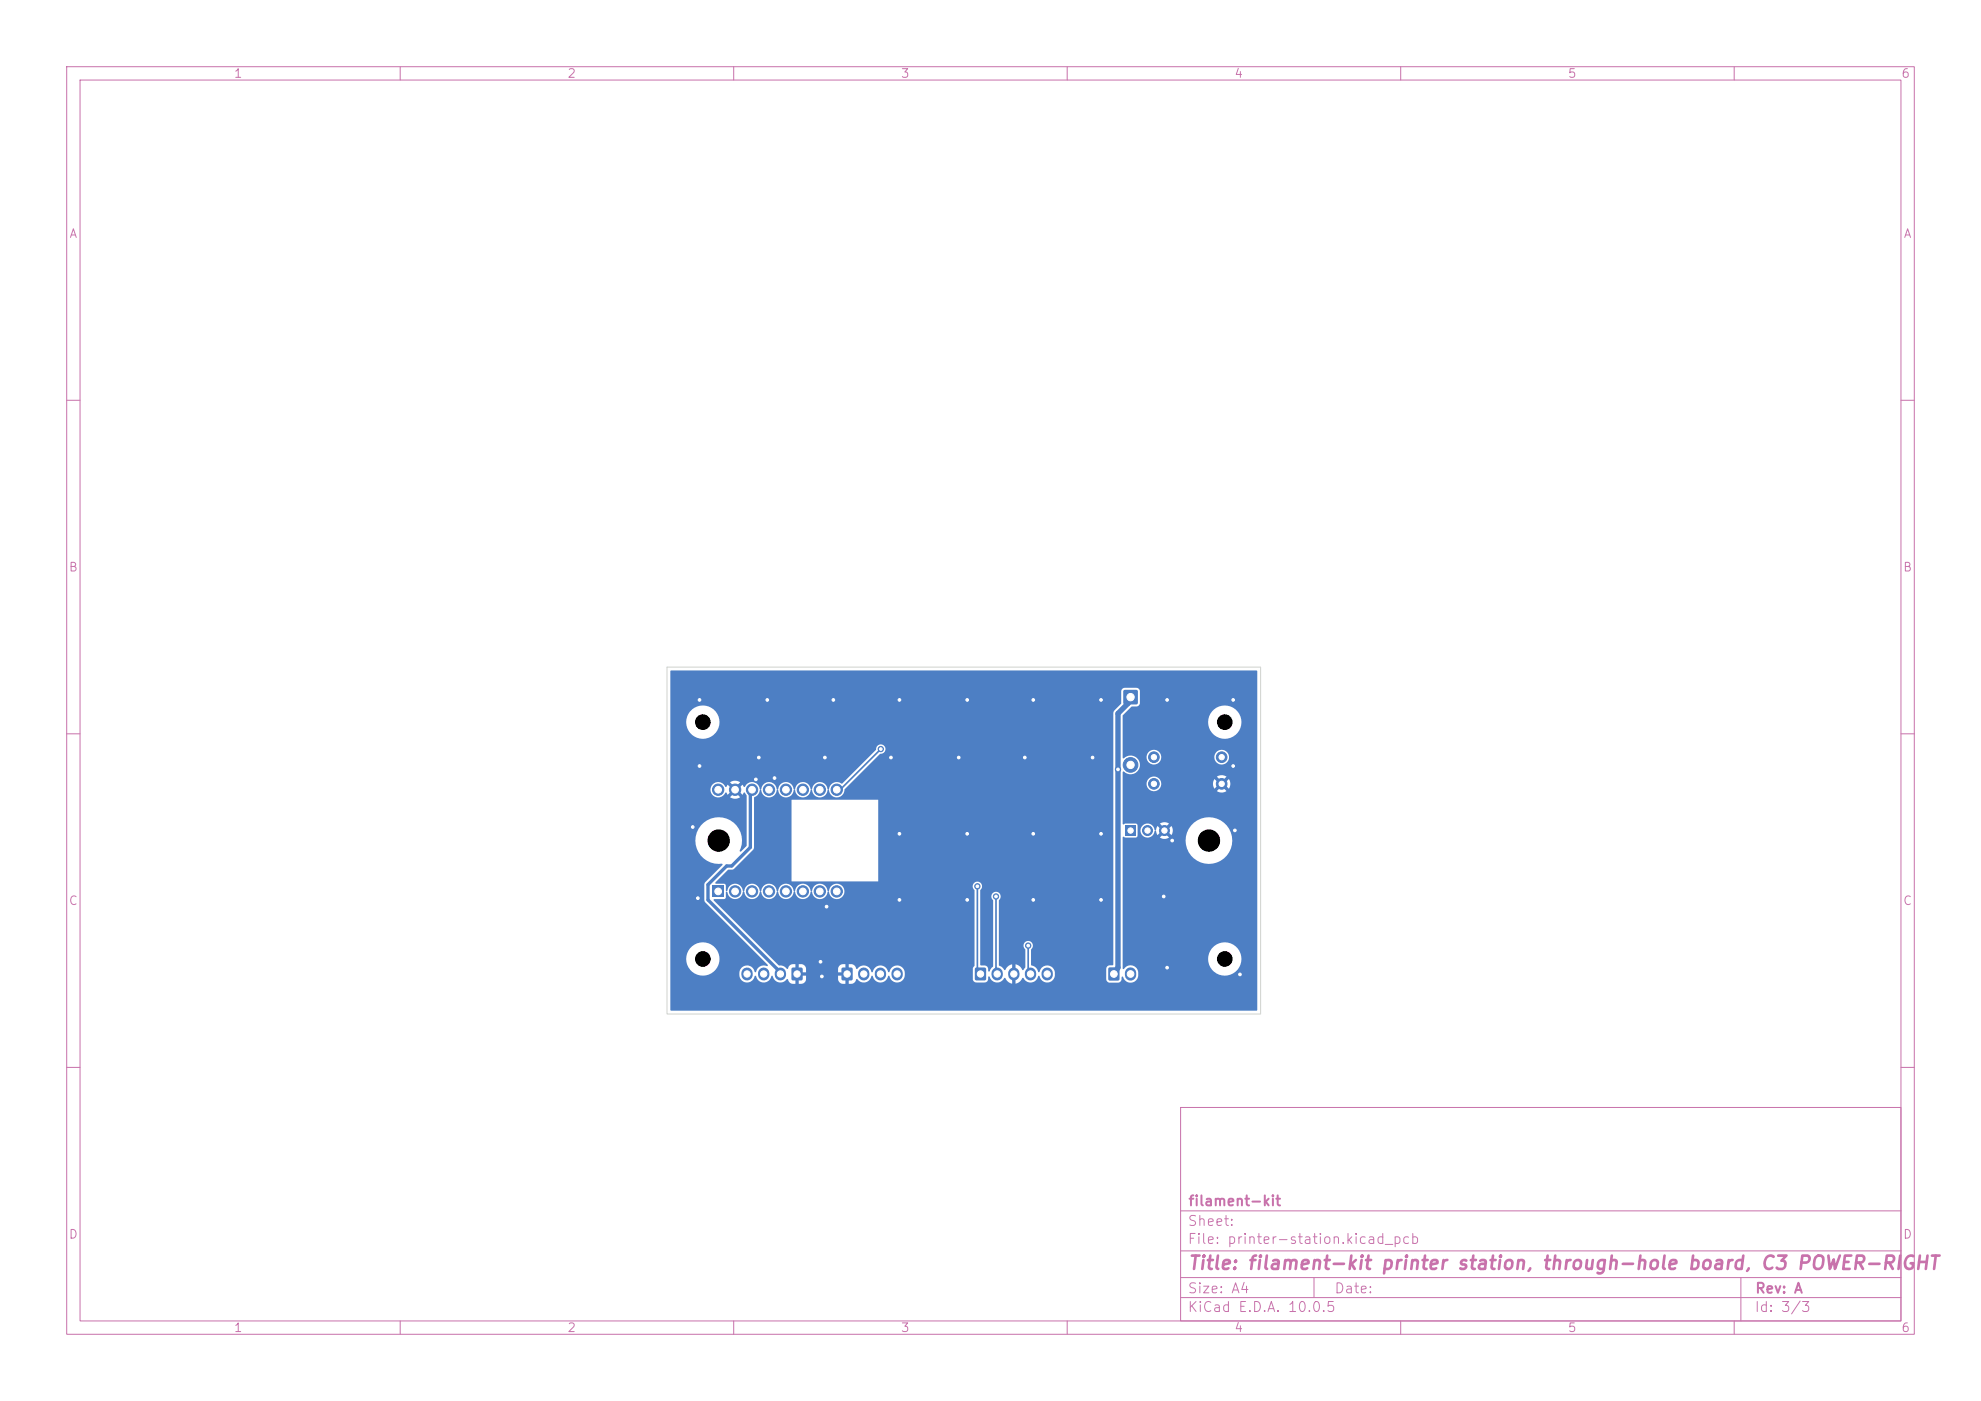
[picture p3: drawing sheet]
<svg xmlns="http://www.w3.org/2000/svg" width="297mm" height="210mm" viewBox="0 0 297 210" stroke-linecap="round" stroke-linejoin="round" font-family="sans-serif">
<defs><g id="words">
<text font-size="2" fill="#c872ab" x="178" y="190.8">Title: filament-kit printer station, through-hole board, C3 POWER-RIGHT</text>
<g font-size="1.5" fill="#c872ab">
<text x="178" y="184.1">Sheet:</text>
<text x="178" y="181.1">filament-kit</text>
<text x="178" y="186.8">File: printer-station.kicad_pcb</text>
<text x="178" y="197">KiCad E.D.A. 10.0.5</text>
<text x="178" y="194.2">Size: A4</text>
<text x="200" y="194.2">Date:</text>
<text x="263" y="197">Id: 3/3</text>
<text x="263" y="194.2">Rev: A</text>
</g>
<g font-size="1.3" fill="#c872ab">
<text x="35" y="12">1</text>
<text x="85" y="12">2</text>
<text x="135" y="12">3</text>
<text x="185" y="12">4</text>
<text x="235" y="12">5</text>
<text x="285" y="12">6</text>
<text x="10.3" y="36">A</text>
<text x="285.3" y="36">A</text>
<text x="10.2" y="86">B</text>
<text x="285.2" y="86">B</text>
<text x="10.2" y="136">C</text>
<text x="285.2" y="136">C</text>
<text x="10.2" y="186">D</text>
<text x="285.2" y="186">D</text>
<text x="35" y="200">1</text>
<text x="85" y="200">2</text>
<text x="135" y="200">3</text>
<text x="185" y="200">4</text>
<text x="235" y="200">5</text>
<text x="285" y="200">6</text>
</g>
</g></defs>
<g fill="none" stroke="#c872ab" stroke-width=".15">
<path d="M10 10h277v190h-277zM12 12h273v186h-273zM60 10v2M110 10v2M160 10v2M210 10v2M260 10v2M10 60h2M285 60h2M10 110h2M285 110h2M10 160h2"/>
<path d="M177 166h108v32h-108zM285 160h2M60 198v2M110 198v2M160 198v2M177 194.5h108M177 191.5h108M177 187.5h108M177 181.5h108M197 191.5v3M210 198v2M260 198v2"/>
<path d="M261 191.5v6.5"/>
</g>
<path d="M166.2 145.1h1.6v1.8h-1.6z" fill="#4d7fc4"/>
<path d="M169.5 145.9v.3" fill="none" stroke="#4d7fc4" stroke-width="1.7"/>
<path d="M126.2 145.1h1.6v1.8h-1.6z" fill="#4d7fc4"/>
<path d="M129.5 145.9v.2M132 145.9v.2M134.5 145.9v.2" fill="none" stroke="#4d7fc4" stroke-width="1.7"/>
<path d="M168.7 123.8h1.6v1.5h-1.6z" fill="#4d7fc4"/>
<g fill="#4d7fc4" stroke="#4d7fc4" stroke-width=".15">
<circle cx="172" cy="124.5" r=".75"/>
<circle cx="174.6" cy="124.5" r=".75"/>
</g>
<path d="M168.5 103.5h2v2h-2z" fill="#4d7fc4"/>
<circle cx="169.5" cy="114.7" r="1.1" fill="#4d7fc4" stroke="#4d7fc4" stroke-width=".15"/>
<path d="M106.8 132.8h1.7v1.7h-1.7z" fill="#4d7fc4"/>
<g fill="#4d7fc4" stroke="#4d7fc4" stroke-width=".15">
<circle cx="110.2" cy="133.6" r=".85"/>
<circle cx="112.7" cy="133.6" r=".85"/>
<circle cx="115.3" cy="133.6" r=".85"/>
<circle cx="117.8" cy="133.6" r=".85"/>
<circle cx="120.4" cy="133.6" r=".85"/>
<circle cx="122.9" cy="133.6" r=".85"/>
<circle cx="125.4" cy="133.6" r=".85"/>
<circle cx="107.7" cy="118.4" r=".85"/>
<circle cx="110.2" cy="118.4" r=".85"/>
<circle cx="112.7" cy="118.4" r=".85"/>
<circle cx="115.3" cy="118.4" r=".85"/>
<circle cx="117.8" cy="118.4" r=".85"/>
<circle cx="120.4" cy="118.4" r=".85"/>
<circle cx="122.9" cy="118.4" r=".85"/>
<circle cx="125.4" cy="118.4" r=".85"/>
</g>
<path d="M118.7 145.1h1.6v1.8h-1.6z" fill="#4d7fc4"/>
<path d="M112 145.9v.2M114.5 145.9v.2M117 145.9v.2" fill="none" stroke="#4d7fc4" stroke-width="1.7"/>
<path d="M146.2 145.1h1.6v1.8h-1.6z" fill="#4d7fc4"/>
<path d="M149.5 145.9v.2M152 145.9v.2M154.5 145.9v.2M157 145.9v.2" fill="none" stroke="#4d7fc4" stroke-width="1.7"/>
<g fill="#4d7fc4" stroke="#4d7fc4" stroke-width=".15">
<circle cx="183.2" cy="113.5" r=".8"/>
<circle cx="173" cy="113.5" r=".8"/>
<circle cx="173" cy="117.5" r=".8"/>
<circle cx="183.2" cy="117.5" r=".8"/>
<circle cx="167.6" cy="115.3" r=".4"/>
<circle cx="133.6" cy="113.6" r=".4"/>
<circle cx="165.1" cy="104.9" r=".4"/>
<circle cx="104.9" cy="104.9" r=".4"/>
<circle cx="174.5" cy="134.4" r=".4"/>
<circle cx="165.1" cy="134.9" r=".4"/>
<circle cx="134.8" cy="134.9" r=".4"/>
<circle cx="153.6" cy="113.6" r=".4"/>
<circle cx="123.9" cy="135.9" r=".4"/>
<circle cx="145" cy="104.9" r=".4"/>
<circle cx="115" cy="104.9" r=".4"/>
<circle cx="104.9" cy="114.8" r=".4"/>
<circle cx="175" cy="145.1" r=".4"/>
<circle cx="175" cy="104.9" r=".4"/>
<circle cx="185.1" cy="124.5" r=".4"/>
<circle cx="145" cy="134.9" r=".4"/>
<circle cx="163.8" cy="113.6" r=".4"/>
<circle cx="113.3" cy="116.8" r=".4"/>
<circle cx="134.8" cy="104.9" r=".4"/>
<circle cx="103.9" cy="124" r=".4"/>
<circle cx="154.9" cy="134.9" r=".4"/>
<circle cx="143.7" cy="113.6" r=".4"/>
<circle cx="124.9" cy="104.9" r=".4"/>
<circle cx="123" cy="144.2" r=".4"/>
<circle cx="123.7" cy="113.6" r=".4"/>
<circle cx="154.9" cy="104.9" r=".4"/>
<circle cx="113.8" cy="113.6" r=".4"/>
<circle cx="185.9" cy="146.1" r=".4"/>
<circle cx="145" cy="125" r=".4"/>
<circle cx="184.9" cy="104.9" r=".4"/>
<circle cx="123.2" cy="146.4" r=".4"/>
<circle cx="165.1" cy="125" r=".4"/>
<circle cx="134.8" cy="125" r=".4"/>
<circle cx="154.9" cy="125" r=".4"/>
<circle cx="104.6" cy="134.6" r=".4"/>
<circle cx="184.9" cy="114.8" r=".4"/>
<circle cx="116.1" cy="116.6" r=".4"/>
<circle cx="175.7" cy="126" r=".4"/>
<circle cx="149.3" cy="134.4" r=".4"/>
<circle cx="146.5" cy="132.9" r=".4"/>
<circle cx="154.2" cy="141.7" r=".4"/>
<circle cx="132.1" cy="112.3" r=".4"/>
</g>
<path d="M169.5 104.5l-.4 .9-1.5 1.6v38.1l-.6 .9" fill="none" stroke="#4d7fc4" stroke-width=".8"/>
<path d="M112.8 118.4l-.3 .7v7.9l-2.8 2.8h-.8l-2.8 2.8v2.3l10.5 10.4 .4 .7" fill="none" stroke="#4d7fc4" stroke-width=".5"/>
<path d="M132.1 112.3l-5.9 5.8-.7 .3M146.5 132.9v12.2l.5 .9M149.3 134.4v10.7l.2 .9M154.2 141.7v3.6l.3 .7" fill="none" stroke="#4d7fc4" stroke-width=".25"/>
<path d="M100.5 100.6l87.9-.1 .1 .1-.1 50.9h-87.8l-.1-.1v-7.6h2.4a2.5 2.5 0 0 0 3.6 2.2 2.5 2.5 0 0 0 .4-4.3 2.5 2.5 0 0 0-4 1.6v.5h-2.4v-17.8h3.7a3.5 3.5 0 0 0 4.1 3.5v.2l-2.7 2.7v2.7l9.5 9.5v.2a1.33 1.33 0 0 0-1.8 .9h-.1a1.16 1.16 0 0 0-1.2-1 1.16 1.16 0 0 0-1.2 1.1 1.27 1.27 0 0 0 .6 1.3 1.22 1.22 0 0 0 1.8-.8h.1a1.2 1.2 0 0 0 1.2 1 1.2 1.2 0 0 0 1.2-1h.1a1.22 1.22 0 0 0 1 1 1.22 1.22 0 0 0 1.3-.6l.1 .1a.74 .74 0 0 0 .6 .7h.4v-1.1h.6v1.1a.91 .91 0 0 0 .9-.3 .91 .91 0 0 0 .1-1h-.9v-.4h.9v-.6h4.8v.6h1v.4h-1v.6a.83 .83 0 0 0 1.2 .7v-1.1h.4v1.1h.4a.93 .93 0 0 0 .8-.7 1.43 1.43 0 0 0 1.5 .4 1.55 1.55 0 0 0 .8-.9h.1a1.2 1.2 0 0 0 1.2 1 1.2 1.2 0 0 0 1.2-1h.1a1.16 1.16 0 0 0 1.2 1 1.16 1.16 0 0 0 1.2-1.1l-.1-.6a1.19 1.19 0 0 0-1.2-.9 1.19 1.19 0 0 0-1.1 1h-.1a1.2 1.2 0 0 0-1.2-1 1.2 1.2 0 0 0-1.2 1h-.1a1.22 1.22 0 0 0-1-1 1.22 1.22 0 0 0-1.3 .6l-.1-.1a.74 .74 0 0 0-.7-.7h-.4v1.1h-.4v-1.1a.85 .85 0 0 0-1.2 .7h-4.8v-.1a.86 .86 0 0 0-1-.6v1.1h-.6v-1.1h-.4a.93 .93 0 0 0-.7 .7 1.65 1.65 0 0 0-1.4-.5l-9.7-9.7 .1-.2 1.6-.1 .1-.2v-.8h.3a1.17 1.17 0 0 0 1.2 1.1 1.17 1.17 0 0 0 1.1-1.1l.1-.1a1.21 1.21 0 0 0 1.2 1.2 1.21 1.21 0 0 0 1.2-1.1l.2-.1a1.21 1.21 0 0 0 1.1 1.2 1.21 1.21 0 0 0 1.3-1.1l.1-.1a1.21 1.21 0 0 0 1.2 1.2 1.21 1.21 0 0 0 1.2-1.1l.1-.1a1.21 1.21 0 0 0 1.2 1.2 1.21 1.21 0 0 0 1.2-1.1l.2-.1a1.21 1.21 0 0 0 1.2 1.2 1.21 1.21 0 0 0 1.2-1.1l.1-.1a1.2 1.2 0 0 0 1.1 1.2 1.2 1.2 0 0 0 1.3-.9v-.5l-.2-.5h19.4l.3 .6v11.2l-.2 .4-.1 1.7a.54 .54 0 0 0 .6 .5l1.5-.1 .2-.3 .1-.5h.2a1.22 1.22 0 0 0 1 .9 1.22 1.22 0 0 0 1.2-.7 1.82 1.82 0 0 0 1.2 .9v-1.1h.4l.1 1a1.96 1.96 0 0 0 1.1-.8 1.25 1.25 0 0 0 1.3 .7 1.25 1.25 0 0 0 1-1h.1a1.16 1.16 0 0 0 1.2 1 1.16 1.16 0 0 0 1.2-1.1l-.1-.6-.2-.4h7.9v1.6a.54 .54 0 0 0 .6 .5l1.5-.1 .2-.3 .1-.5h.2a1.17 1.17 0 0 0 1.2 .9 1.17 1.17 0 0 0 1.1-1.1l-.1-.6a1.17 1.17 0 0 0-.9-.9 1.17 1.17 0 0 0-1.2 .6l-.2-.1v-1.4h12.8l.1 .4a2.5 2.5 0 0 0 3.9 1.6 2.5 2.5 0 0 0-.4-4.3 2.5 2.5 0 0 0-3.6 2.3h-12.8v-17.8h9.4l.1 .6a3.5 3.5 0 0 0 5.5 2.2 3.5 3.5 0 0 0-.5-5.9 3.5 3.5 0 0 0-5.1 3.1h-9.4l.1-.6 .3 .2 1.7-.1 .2-.2v-.9h.4a1.07 1.07 0 0 0 1 1.2 1.07 1.07 0 0 0 1.1-1.1l.2 .1 .2 .6 .7-.7 .1 .3 .2 .1-.6 .7a1.24 1.24 0 0 0 1.4-.1l-.7-.6 .2-.1 .2-.3 .6 .7a1.25 1.25 0 0 0 0-1.4l-.6 .7-.2-.3-.2-.1 .7-.6a1.24 1.24 0 0 0-1.4 0l.6 .6-.2 .1-.1 .3-.7-.7-.2 .6-.1 .1a1.1 1.1 0 0 0-1.1-1 1.1 1.1 0 0 0-1.1 .9h-.4l-.1-.7-.2-.2h-2v-6.1h3.6a1.1 1.1 0 0 0 1.1 1.2 1.1 1.1 0 0 0 1.1-1.2h7.8l.2 .8 .7-.7 .1 .3 .2 .1-.6 .7a1.29 1.29 0 0 0 1.4 0l-.7-.7 .2-.1 .2-.3 .7 .7a1.29 1.29 0 0 0-.1-1.4l-.6 .7-.1-.2-.3-.2 .6-.7a1.29 1.29 0 0 0-1.4 0l.7 .7-.2 .1-.1 .3-.7-.7-.2 .6h-7.8a1.1 1.1 0 0 0-1.1-1 1.1 1.1 0 0 0-1.1 1h-3.6l.1-1.8a1.47 1.47 0 0 0 1.7 .3 1.47 1.47 0 0 0 .8-1.6l-.3-.6-.5-.3h1.8a1.1 1.1 0 0 0 1.1 1.2 1.1 1.1 0 0 0 1.1-1.2h8v.2a1.1 1.1 0 0 0 1.6 .8 1.1 1.1 0 0 0 0-1.8 1.1 1.1 0 0 0-1.6 .8h-8v-.2a1.1 1.1 0 0 0-1.2-.8 1.1 1.1 0 0 0-1 1h-1.9a1.62 1.62 0 0 0-1.6 .3l-.1-.1v-5.4h12.8l.1 .5a2.5 2.5 0 0 0 3.9 1.6 2.5 2.5 0 0 0-.4-4.3 2.5 2.5 0 0 0-3.6 2.2h-12.8l.1-1 1.2-1.3h.9l.3-.3 .1-2-.2-.3-.3-.2h-1.9l-.3 .3-.1 2.1-1 1-.2 .4v37.7l-.1 .1-.7 .1-.3 .4h-7.9a1.21 1.21 0 0 0-1.2-.4 1.21 1.21 0 0 0-.9 .9h-.1a1.37 1.37 0 0 0-1.1-1.1v-2.2a.73 .73 0 0 0 .1-1.1 .73 .73 0 0 0-1.1 0 .73 .73 0 0 0 .1 1.1v2.6l-.3 .4a1.82 1.82 0 0 0-1.2-.9v1.1h-.4l-.1-1a1.96 1.96 0 0 0-1.1 .8l-.4-.4-.4-.3v-9.7a.73 .73 0 0 0 .1-1.1 .73 .73 0 0 0-1.1 0 .73 .73 0 0 0 .1 1.1v9.8l-.5 .8h-.2a.68 .68 0 0 0-.5-.9h-.6l-.1-.1v-11.2a.7 .7 0 0 0-.2-1.2 .7 .7 0 0 0-1 .7h-19.5a1.17 1.17 0 0 0-1.2-.4 1.17 1.17 0 0 0-.8 1.1 .29 .29 0 0 1-.3-.4 1.17 1.17 0 0 0-1.3-.7 1.17 1.17 0 0 0-1 1.1 .29 .29 0 0 1-.3-.4 1.17 1.17 0 0 0-1.2-.7 1.17 1.17 0 0 0-1 1.1 .29 .29 0 0 1-.3-.4 1.17 1.17 0 0 0-1.3-.7 1.17 1.17 0 0 0-.9 1.1 .29 .29 0 0 1-.3-.4 1.17 1.17 0 0 0-1.3-.7 1.17 1.17 0 0 0-1 1.1 .29 .29 0 0 1-.3-.4 1.17 1.17 0 0 0-1.3-.7 1.17 1.17 0 0 0-.9 1.1 .29 .29 0 0 1-.3-.4 1.17 1.17 0 0 0-1.3-.7 1.17 1.17 0 0 0-1 1h-.2v-.8l-.1-.2h-1.3l-.1-.2 .1-.2h24.3v-12.2h-13v12.2h-11.3l1.7-1.7 .9-.1 3-3.1v-7.6l.1-.1a1.45 1.45 0 0 0 .9-1.1h.1a1.18 1.18 0 0 0 1.2 1.1 1.18 1.18 0 0 0 1.2-1.1h.1a1.21 1.21 0 0 0 1.2 1.1 1.21 1.21 0 0 0 1.2-1.1h.1a1.21 1.21 0 0 0 1.2 1.1 1.21 1.21 0 0 0 1.2-1.1h.2a1.21 1.21 0 0 0 1.2 1.1 1.21 1.21 0 0 0 1.2-1.1h.1a1.2 1.2 0 0 0 1.1 1.1 1.2 1.2 0 0 0 1.3-.9v-.3l5.3-5.3a.73 .73 0 0 0 .9-.7 .73 .73 0 0 0-.8-.7 .73 .73 0 0 0-.7 .8l-5.1 5.1a1.27 1.27 0 0 0-2 .9l-.1-.1a1.18 1.18 0 0 0-1.2-1.1 1.18 1.18 0 0 0-1.2 1.1 .29 .29 0 0 1-.3-.4 1.17 1.17 0 0 0-1.2-.7 1.17 1.17 0 0 0-1 1.1 .29 .29 0 0 1-.3-.4 1.17 1.17 0 0 0-1.3-.7 1.17 1.17 0 0 0-.9 1.1 .29 .29 0 0 1-.3-.4 1.17 1.17 0 0 0-1.3-.7 1.17 1.17 0 0 0-1 1.1 .29 .29 0 0 1-.3-.4 1.17 1.17 0 0 0-1.1-.7 1.17 1.17 0 0 0-1 .8h-.2l-.2-.4-.6 .7-.4-.4 .7-.6a1.33 1.33 0 0 0-1.6 0l.7 .6-.4 .4-.6-.7-.2 .3a.26 .26 0 0 1-.2 0 .26 .26 0 0 1-.2-.3 1.16 1.16 0 0 0-1.7 .1 1.16 1.16 0 0 0 .3 1.7 1.16 1.16 0 0 0 1.7-.6h.1l.2 .3 .6-.6 .4 .4-.7 .6a1.33 1.33 0 0 0 1.6 0l-.7-.6 .4-.4 .6 .6 .3-.3 .3 .4v7.5l-.8 .9h-.2a3.5 3.5 0 0 0-2.4-5 3.5 3.5 0 0 0-4.3 3.4h-3.7v-17.8h2.4v.5a2.5 2.5 0 0 0 4 1.6 2.5 2.5 0 0 0-.4-4.3 2.5 2.5 0 0 0-3.6 2.2h-2.4z" fill="#4d7fc4"/>
<path d="M100 100h89v52h-89z" fill="none" stroke="#d0d2cd" stroke-width=".15"/>
<g fill="#fff" stroke="#fff" stroke-width=".15">
<circle cx="167.6" cy="115.3" r=".2"/>
<circle cx="133.6" cy="113.6" r=".2"/>
<circle cx="165.1" cy="104.9" r=".2"/>
<circle cx="104.9" cy="104.9" r=".2"/>
<circle cx="174.5" cy="134.4" r=".2"/>
<circle cx="165.1" cy="134.9" r=".2"/>
<circle cx="134.8" cy="134.9" r=".2"/>
<circle cx="153.6" cy="113.6" r=".2"/>
<circle cx="123.9" cy="135.9" r=".2"/>
<circle cx="145" cy="104.9" r=".2"/>
<circle cx="115" cy="104.9" r=".2"/>
<circle cx="104.9" cy="114.8" r=".2"/>
<circle cx="175" cy="145.1" r=".2"/>
<circle cx="175" cy="104.9" r=".2"/>
<circle cx="185.1" cy="124.5" r=".2"/>
<circle cx="145" cy="134.9" r=".2"/>
<circle cx="163.8" cy="113.6" r=".2"/>
<circle cx="113.3" cy="116.8" r=".2"/>
<circle cx="134.8" cy="104.9" r=".2"/>
<circle cx="103.9" cy="124" r=".2"/>
<circle cx="154.9" cy="134.9" r=".2"/>
<circle cx="143.7" cy="113.6" r=".2"/>
<circle cx="124.9" cy="104.9" r=".2"/>
<circle cx="123" cy="144.2" r=".2"/>
<circle cx="123.7" cy="113.6" r=".2"/>
<circle cx="154.9" cy="104.9" r=".2"/>
<circle cx="113.8" cy="113.6" r=".2"/>
<circle cx="185.9" cy="146.1" r=".2"/>
<circle cx="145" cy="125" r=".2"/>
<circle cx="184.9" cy="104.9" r=".2"/>
<circle cx="123.2" cy="146.4" r=".2"/>
<circle cx="165.1" cy="125" r=".2"/>
<circle cx="134.8" cy="125" r=".2"/>
<circle cx="154.9" cy="125" r=".2"/>
<circle cx="104.6" cy="134.6" r=".2"/>
<circle cx="184.9" cy="114.8" r=".2"/>
<circle cx="116.1" cy="116.6" r=".2"/>
<circle cx="175.7" cy="126" r=".2"/>
<circle cx="149.3" cy="134.4" r=".2"/>
<circle cx="146.5" cy="132.9" r=".2"/>
<circle cx="154.2" cy="141.7" r=".2"/>
<circle cx="132.1" cy="112.3" r=".2"/>
<circle cx="167" cy="146" r=".5"/>
<circle cx="169.5" cy="146" r=".5"/>
<circle cx="127" cy="146" r=".47"/>
<circle cx="129.5" cy="146" r=".48"/>
<circle cx="132" cy="146" r=".47"/>
<circle cx="134.5" cy="146" r=".48"/>
<circle cx="169.5" cy="124.5" r=".4"/>
<circle cx="172" cy="124.5" r=".4"/>
<circle cx="174.6" cy="124.5" r=".4"/>
<circle cx="169.5" cy="104.5" r=".55"/>
<circle cx="169.5" cy="114.7" r=".55"/>
<circle cx="107.7" cy="133.6" r=".5"/>
<circle cx="110.2" cy="133.6" r=".5"/>
<circle cx="112.7" cy="133.6" r=".5"/>
<circle cx="115.3" cy="133.6" r=".5"/>
<circle cx="117.8" cy="133.6" r=".5"/>
<circle cx="120.4" cy="133.6" r=".5"/>
<circle cx="122.9" cy="133.6" r=".5"/>
<circle cx="125.4" cy="133.6" r=".5"/>
<circle cx="107.7" cy="118.4" r=".5"/>
<circle cx="110.2" cy="118.4" r=".5"/>
<circle cx="112.7" cy="118.4" r=".5"/>
<circle cx="115.3" cy="118.4" r=".5"/>
<circle cx="117.8" cy="118.4" r=".5"/>
<circle cx="120.4" cy="118.4" r=".5"/>
<circle cx="122.9" cy="118.4" r=".5"/>
<circle cx="125.4" cy="118.4" r=".5"/>
<circle cx="119.5" cy="146" r=".47"/>
<circle cx="117" cy="146" r=".47"/>
<circle cx="114.5" cy="146" r=".47"/>
<circle cx="112" cy="146" r=".47"/>
<circle cx="147" cy="146" r=".47"/>
<circle cx="149.5" cy="146" r=".47"/>
<circle cx="152" cy="146" r=".47"/>
<circle cx="154.5" cy="146" r=".47"/>
<circle cx="157" cy="146" r=".47"/>
<circle cx="183.2" cy="113.5" r=".4"/>
<circle cx="173" cy="113.5" r=".4"/>
<circle cx="173" cy="117.5" r=".4"/>
<circle cx="183.2" cy="117.5" r=".4"/>
</g>
<g fill="#000" stroke="#000" stroke-width=".15">
<circle cx="105.4" cy="108.2" r="1.1"/>
<circle cx="183.6" cy="108.2" r="1.1"/>
<circle cx="107.7" cy="126" r="1.6"/>
<circle cx="181.2" cy="126" r="1.6"/>
<circle cx="105.4" cy="143.7" r="1.1"/>
<circle cx="183.6" cy="143.7" r="1.1"/>
</g>
<use href="#words"/>
</svg>
